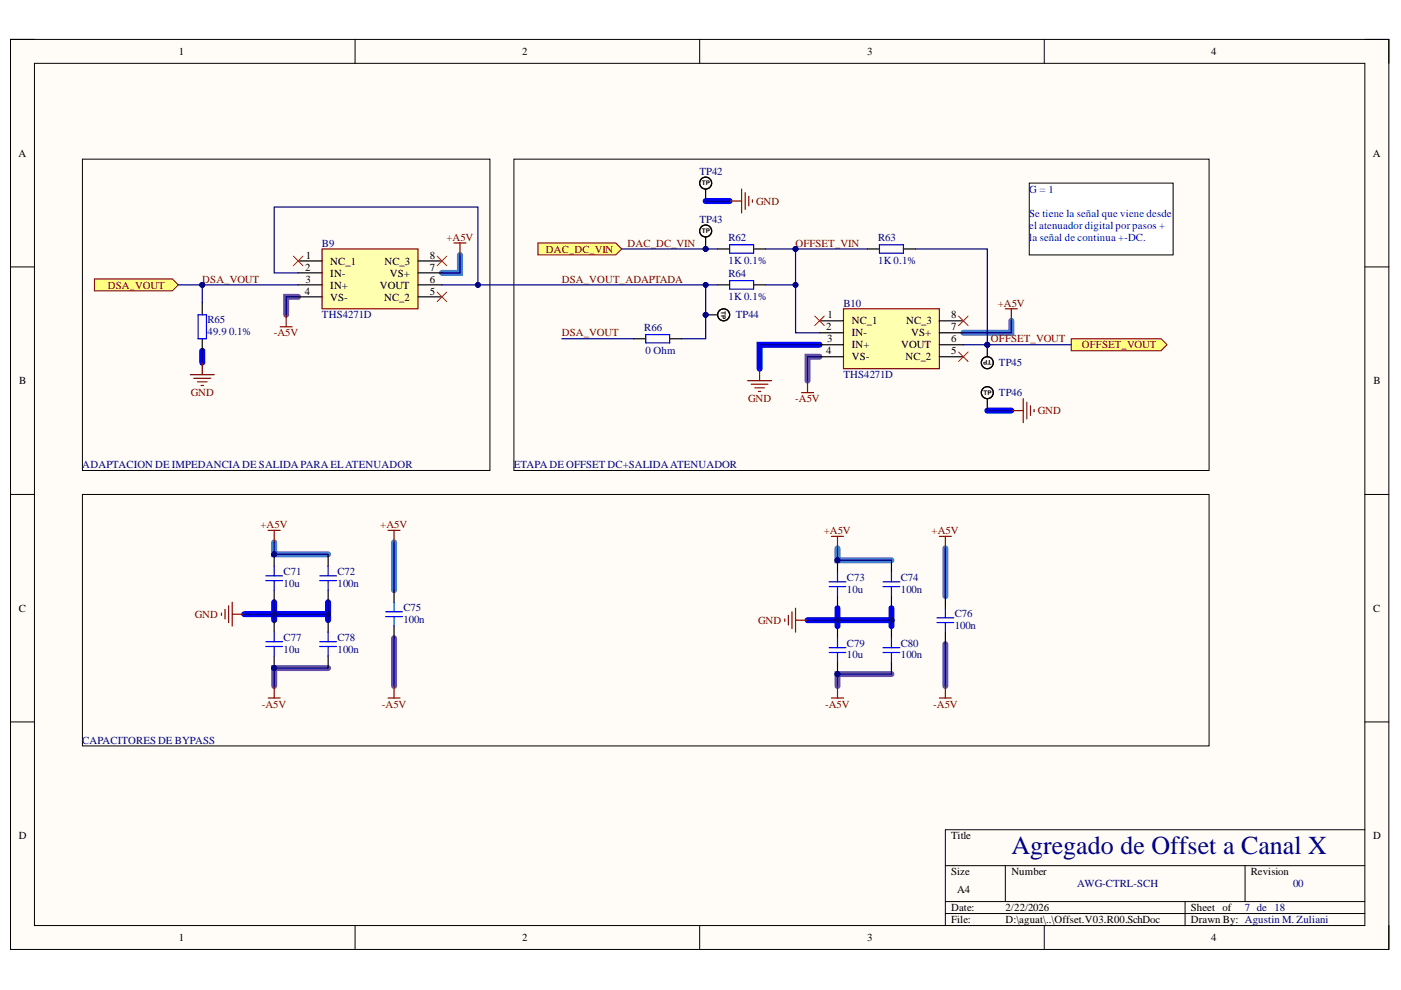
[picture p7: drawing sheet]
<svg xmlns="http://www.w3.org/2000/svg" width="297mm" height="210mm" viewBox="0 0 297 210" stroke-linecap="round" stroke-linejoin="round" font-family="sans-serif">
<defs><g id="words">
<text font-size="5.5" fill="#000080" x="214.4" y="181.1">Agregado de Offset a Canal X</text>
<g font-size="2.3">
<text x="37.9" y="11.7">1</text>
<text x="110.7" y="11.7">2</text>
<text x="183.9" y="11.7">3</text>
<text x="256.8" y="11.7">4</text>
<text x="3.9" y="33.3">A</text>
<text x="291.1" y="33.3">A</text>
<text x="64.7" y="57.4">2</text>
<text x="64.8" y="59.9">3</text>
<text x="64.9" y="54.8">1</text>
<text x="70" y="56.1">NC_1</text>
<text x="70" y="58.7">IN-</text>
<text x="81.5" y="56.1">NC_3</text>
<text x="82.6" y="58.7">VS+</text>
<text x="91.1" y="54.8">8</text>
<text x="91.1" y="57.4">7</text>
<text x="91.1" y="59.9">6</text>
<text x="64.6" y="62.5">4</text>
<text x="70" y="61.2">IN+</text>
<text x="70" y="63.7">VS-</text>
<text x="80.5" y="61.2">VOUT</text>
<text x="81.5" y="63.7">NC_2</text>
<text x="91.1" y="62.5">5</text>
<text x="175.2" y="70.1">2</text>
<text x="175.4" y="67.5">1</text>
<text x="180.6" y="68.8">NC_1</text>
<text x="180.6" y="71.3">IN-</text>
<text x="192.1" y="68.8">NC_3</text>
<text x="193.2" y="71.3">VS+</text>
<text x="201.7" y="67.5">8</text>
<text x="201.7" y="70.1">7</text>
<text x="175.2" y="75.1">4</text>
<text x="175.3" y="72.6">3</text>
<text x="180.6" y="73.9">IN+</text>
<text x="180.6" y="76.4">VS-</text>
<text x="191.1" y="73.9">VOUT</text>
<text x="192" y="76.4">NC_2</text>
<text x="201.7" y="72.6">6</text>
<text x="201.7" y="75.1">5</text>
<text x="4.1" y="81.5">B</text>
<text x="291.2" y="81.5">B</text>
<text x="4" y="129.7">C</text>
<text x="291.1" y="129.7">C</text>
<text x="4" y="178">D</text>
<text x="201.7" y="178">Title</text>
<text x="291.1" y="178">D</text>
<text x="201.7" y="185.6">Size</text>
<text x="214.4" y="185.6">Number</text>
<text x="265.2" y="185.6">Revision</text>
<text x="202.9" y="189.4">A4</text>
<text x="201.7" y="193.2">Date:</text>
<text x="201.7" y="195.7">File:</text>
<text x="213.2" y="193.2">2/22/2026</text>
<text x="213.2" y="195.7">D:\aguat\..\Offset.V03.R00.SchDoc</text>
<text x="252.5" y="193.2">Sheet of</text>
<text x="252.5" y="195.7">Drawn By: Agustin M. Zuliani</text>
<text x="37.9" y="199.5">1</text>
<text x="110.7" y="199.5">2</text>
<text x="183.9" y="199.5">3</text>
<text x="256.8" y="199.5">4</text>
</g>
<g font-size="2.3" fill="#000080">
<text x="148.3" y="37.1">TP42</text>
<text x="148.3" y="47.2">TP43</text>
<text x="68.3" y="52.3">B9</text>
<text x="154.5" y="51.1">R62</text>
<text x="186.2" y="51.1">R63</text>
<text x="154.5" y="55.9">1K 0.1%</text>
<text x="154.5" y="58.7">R64</text>
<text x="186.2" y="55.9">1K 0.1%</text>
<text x="154.5" y="63.6">1K 0.1%</text>
<text x="178.8" y="65">B10</text>
<text x="44" y="68.5">R65</text>
<text x="44" y="71.1">49.9</text>
<text x="48.6" y="71.1">0.1%</text>
<text x="68.3" y="67.5">THS4271D</text>
<text x="136.6" y="70.2">R66</text>
<text x="156" y="67.5">TP44</text>
<text x="136.9" y="75.1">0 Ohm</text>
<text x="211.8" y="77.7">TP45</text>
<text x="178.8" y="80.2">THS4271D</text>
<text x="211.8" y="84">TP46</text>
<text x="17.4" y="99.3">ADAPTACION DE IMPEDANCIA DE SALIDAPARA ELATENUADOR</text>
<text x="108.9" y="99.3">ETAPADE OFFSET DC+SALIDAATENUADOR</text>
<text x="60.1" y="121.9">C71</text>
<text x="60.1" y="124.4">10u</text>
<text x="71.6" y="121.9">C72</text>
<text x="71.6" y="124.4">100n</text>
<text x="179.6" y="123.1">C73</text>
<text x="179.6" y="125.7">10u</text>
<text x="191" y="123.1">C74</text>
<text x="191" y="125.7">100n</text>
<text x="85.5" y="129.5">C75</text>
<text x="202.4" y="130.7">C76</text>
<text x="60.1" y="135.8">C77</text>
<text x="71.6" y="135.8">C78</text>
<text x="85.5" y="132">100n</text>
<text x="179.6" y="137.1">C79</text>
<text x="191" y="137.1">C80</text>
<text x="202.4" y="133.3">100n</text>
<text x="60.1" y="138.3">10u</text>
<text x="71.6" y="138.3">100n</text>
<text x="179.6" y="139.6">10u</text>
<text x="191" y="139.6">100n</text>
<text x="17.4" y="157.7">CAPACITORES DE BYPASS</text>
<text x="228.4" y="188.1">AWG-CTRL-SCH</text>
<text x="274.1" y="188.1">00</text>
<text x="263.9" y="193.2">7 de</text>
<text x="270.3" y="193.2">18</text>
</g>
<g font-size="2.3" fill="#00f">
<text x="218.2" y="40.9">G = 1</text>
<text x="218.2" y="46">Se tiene la señal que viene desde</text>
<text x="218.2" y="48.5">el atenuador digital por pasos +</text>
<text x="218.2" y="51">l</text>
<text x="218.9" y="51">a señal de continua +-DC.</text>
</g>
<g font-size="2.3" fill="#800000">
<text x="160.3" y="43.4">GND</text>
<text x="94.7" y="51">+A5V</text>
<text x="115.7" y="53.6">DAC_DC_VIN</text>
<text x="133.1" y="52.3">DAC_DC_VIN</text>
<text x="168.7" y="52.3">OFFSET_VIN</text>
<text x="42.9" y="59.9">DSA_VOUT</text>
<text x="119.1" y="59.9">DSA_VOUT_ADAPTADA</text>
<text x="22.8" y="61.2">DSA_VOUT</text>
<text x="211.5" y="65">+A5V</text>
<text x="58" y="71.3">-A5V</text>
<text x="119.1" y="71.3">DSA_VOUT</text>
<text x="210.1" y="72.6">OFFSET_VOUT</text>
<text x="229.4" y="73.9">OFFSET_VOUT</text>
<text x="40.4" y="84">GND</text>
<text x="158.6" y="85.3">GND</text>
<text x="168.6" y="85.3">-A5V</text>
<text x="220" y="87.8">GND</text>
<text x="55.2" y="112">+A5V</text>
<text x="80.6" y="112">+A5V</text>
<text x="174.7" y="113.2">+A5V</text>
<text x="197.5" y="113.2">+A5V</text>
<text x="41.3" y="131">GND</text>
<text x="160.7" y="132.3">GND</text>
<text x="55.5" y="150.1">-A5V</text>
<text x="80.9" y="150.1">-A5V</text>
<text x="174.9" y="150.1">-A5V</text>
<text x="197.8" y="150.1">-A5V</text>
</g>
<g font-size="1.4">
<text x="148.8" y="39.3">TP</text>
<text x="148.8" y="49.4">TP</text>
<text x="152.9" y="65.9" transform="rotate(90 152.9 65.9)">TP</text>
<text x="210.2" y="76.4" transform="rotate(-180 210.2 76.4)">TP</text>
<text x="208.5" y="83.8">TP</text>
</g>
</g></defs>
<path d="M2.2 8.4h292.3v192.9h-292.3z" fill-rule="evenodd" fill="#fffcf8"/>
<path d="M2.2 8.4h292.3v192.9h-292.3z" fill="none" stroke="#000" stroke-width=".21"/>
<path d="M7.3 13.4h282.1v182.8h-282.1z" fill-rule="evenodd" fill="#fffcf8"/>
<g fill="none" stroke="#000" stroke-width=".21">
<path d="M2.2 8.4h5.1M7.3 13.4h282.1v182.8h-282.1zM75.3 8.4v5M148.3 8.4v5M221.4 8.4v5M289.4 8.4h5.1v5M2.2 56.6h5.1M289.4 56.6h5.1M2.2 104.8h5.1M289.4 104.8h5.1M2.2 153.1h5.1M289.4 153.1h5.1"/>
<path d="M289.4 175.9h-89v20.3M75.3 196.2v5.1M148.3 196.2v5.1M200.4 183.5h89M200.4 191.2h89M200.4 193.7h89M213.1 183.5v7.7M221.4 196.2v5.1M251.3 191.2v5M264 183.5v7.7M294.5 196.2v5.1"/>
</g>
<path d="M63.2 62.9h-2.5v3.8M173.8 75.6h-2.6v5.1M83.5 135.3v10.2M200.4 136.6v8.9M69.6 141.6h-11.5v3.9M189 142.9h-11.4v2.6" fill="none" stroke="#674ea7" stroke-width="1.3"/>
<path d="M97.5 54.1v3.8h-3.8M214.4 68v2.6h-10.1M58.1 115v2.5h11.5M83.5 115v10.1M177.6 116.3v2.5h11.4M200.4 116.3v10.1" fill="none" stroke="#3d85c6" stroke-width="1.3"/>
<path d="M149.6 42.6h5.1M42.9 74.4v2.5M173.8 73.1h-12.7v5.1M209.3 87.1h5.1M51.8 130.2h17.8M58.1 127.7v3.8M69.6 127.7v3.8M171.2 131.5h17.8M177.6 129v3.8M189 129v3.8" fill="none" stroke="#00f" stroke-width="1.3"/>
<path d="M178.8 65.5h20.4v12.7h-20.4z" fill-rule="evenodd" fill="#ffffb0"/>
<path d="M178.8 65.5h20.4v12.7h-20.4zM213.1 65.5h2.6M214.4 65.5v2.5M169.9 83.3h2.6M171.2 80.7v2.6M176.3 113.7h2.5M177.6 113.7v2.6M176.3 148h2.5M177.6 145.5v2.5" fill="none" stroke="#800000" stroke-width=".25"/>
<path d="M173.8 68h5M173.8 70.6h5M173.8 73.1h5M173.8 75.6h5M199.2 68h5.1M199.2 70.6h5.1M199.2 73.1h5.1M199.2 75.6h5.1" fill="none" stroke="#000" stroke-width=".25"/>
<path d="M172.7 67l2.1 2M174.8 67l-2.1 2M203.2 74.6l2.1 2.1M203.2 67l2.1 2M205.3 74.6l-2.1 2.1M205.3 67l-2.1 2" fill="none" stroke="#f00" stroke-width=".21"/>
<circle cx="177.6" cy="118.8" r=".51" fill="#000080"/>
<circle cx="177.6" cy="118.8" r=".51" fill="none" stroke="#000080" stroke-width=".21"/>
<path d="M177.6 118.8v2.5M177.6 126.4v2.6" fill="none" stroke="#000" stroke-width=".25"/>
<circle cx="177.6" cy="118.8" r=".51" fill="#000080"/>
<circle cx="177.6" cy="118.8" r=".51" fill="none" stroke="#000080" stroke-width=".21"/>
<path d="M175.8 124.4h3.5M175.8 123.4h3.5M177.6 121.3v2.1M177.6 124.4v2M187.2 124.4h3.6M187.2 123.4h3.6M189 121.3v2.1M189 124.4v2" fill="none" stroke="#00f" stroke-width=".25"/>
<path d="M189 118.8v2.5M189 126.4v2.6" fill="none" stroke="#000" stroke-width=".25"/>
<circle cx="177.6" cy="142.9" r=".51" fill="#000080"/>
<circle cx="177.6" cy="142.9" r=".51" fill="none" stroke="#000080" stroke-width=".21"/>
<path d="M177.6 140.4v2.5" fill="none" stroke="#000" stroke-width=".25"/>
<circle cx="177.6" cy="142.9" r=".51" fill="#000080"/>
<circle cx="177.6" cy="142.9" r=".51" fill="none" stroke="#000080" stroke-width=".21"/>
<path d="M152.2 52.8h2.5M159.8 52.8h2.5M183.9 52.8h2.6M191.5 52.8h2.6M152.2 60.4h2.5M159.8 60.4h2.5M177.6 132.8v2.5M189 132.8v2.5M200.4 126.4v2.6M200.4 134v2.6M189 140.4v2.5" fill="none" stroke="#000" stroke-width=".25"/>
<g fill="none" stroke="#00f" stroke-width=".25">
<path d="M154.7 51.9h5.1v1.8h-5.1zM154.7 59.5h5.1v1.8h-5.1zM186.5 51.9h5v1.8h-5zM175.8 138.3h3.5M175.8 137.3h3.5M177.6 135.3v2M177.6 138.3v2.1M187.2 138.3h3.6M187.2 137.3h3.6M189 135.3v2M189 138.3v2.1M198.7 132h3.5"/>
<path d="M198.7 131h3.5M200.4 129v2M200.4 132v2"/>
</g>
<g fill="none" stroke="#800000" stroke-width=".25">
<path d="M161 78.2v2.5M158.5 80.7h5.1M159.3 81.5h3.5M160 82.2h2.1M160.8 83h.5M199.2 113.7h2.5M200.4 113.7v2.6M166.4 131.2v.5M167.1 130.5v2M167.9 129.7v3.6M168.7 129v5M168.7 131.5h2.5"/>
<path d="M199.2 148h2.5M200.4 145.5v2.5"/>
</g>
<path d="M227.1 71.8h19.1l1.2 1.3-1.2 1.3h-19.1z" fill-rule="evenodd" fill="#ffff80"/>
<path d="M227.1 71.8h19.1l1.2 1.3-1.2 1.3h-19.1z" fill="none" stroke="#800000" stroke-width=".21"/>
<circle cx="168.7" cy="52.8" r=".51" fill="#000080"/>
<circle cx="168.7" cy="52.8" r=".51" fill="none" stroke="#000080" stroke-width=".21"/>
<path d="M114 51.5h16.6l1.2 1.3-1.2 1.3h-16.6z" fill-rule="evenodd" fill="#ffff80"/>
<path d="M114 51.5h16.6l1.2 1.3-1.2 1.3h-16.6z" fill="none" stroke="#800000" stroke-width=".21"/>
<path d="M20 59.1h16.5l1.3 1.3-1.3 1.3h-16.5z" fill-rule="evenodd" fill="#ffff80"/>
<path d="M20 59.1h16.5l1.3 1.3-1.3 1.3h-16.5z" fill="none" stroke="#800000" stroke-width=".21"/>
<circle cx="42.9" cy="60.4" r=".51" fill="#000080"/>
<circle cx="42.9" cy="60.4" r=".51" fill="none" stroke="#000080" stroke-width=".21"/>
<path d="M109 33.7h147.3v66.1h-147.3zM17.5 104.8h238.8v53.4h-238.8z" fill="none" stroke="#000" stroke-width=".21"/>
<path d="M218.2 38.8h30.5v15.3h-30.5z" fill-rule="evenodd" fill="#fff"/>
<path d="M218.2 38.8h30.5v15.3h-30.5z" fill="none" stroke="#000" stroke-width=".21"/>
<path d="M68.3 52.8h20.3v12.7h-20.3z" fill-rule="evenodd" fill="#ffffb0"/>
<g fill="none" stroke="#800000" stroke-width=".25">
<path d="M68.3 52.8h20.3v12.7h-20.3zM96.2 51.5h2.6M97.5 51.5v2.6M40.3 79.4h5.1M42.9 76.9v2.5M59.4 69.3h2.5M60.7 66.7v2.6M41.1 80.2h3.6M41.9 81h2M42.6 81.7h.5M56.9 112.4h2.5M58.1 112.4v2.6"/>
<path d="M56.9 148h2.5M58.1 145.5v2.5"/>
</g>
<path d="M63.2 55.3h5.1M63.2 57.9h5.1M88.6 55.3h5.1M88.6 57.9h5.1M42.9 64.2v2.5M42.9 71.8v2.6M63.2 60.4h5.1M63.2 62.9h5.1M88.6 60.4h5.1M88.6 62.9h5.1" fill="none" stroke="#000" stroke-width=".25"/>
<path d="M62.2 54.3l2 2M64.2 54.3l-2 2M92.7 54.3l2 2M94.7 54.3l-2 2M92.7 61.9l2 2.1M94.7 61.9l-2 2.1" fill="none" stroke="#f00" stroke-width=".21"/>
<path d="M42 66.7h1.8v5.1h-1.8z" fill="none" stroke="#00f" stroke-width=".25"/>
<circle cx="58.1" cy="117.5" r=".51" fill="#000080"/>
<circle cx="58.1" cy="117.5" r=".51" fill="none" stroke="#000080" stroke-width=".21"/>
<path d="M58.1 117.5v2.6M58.1 125.1v2.6" fill="none" stroke="#000" stroke-width=".25"/>
<circle cx="58.1" cy="117.5" r=".51" fill="#000080"/>
<circle cx="58.1" cy="117.5" r=".51" fill="none" stroke="#000080" stroke-width=".21"/>
<path d="M56.3 123.1h3.6M56.3 122.1h3.6M58.1 120.1v2M58.1 123.1v2M67.8 123.1h3.5M67.8 122.1h3.5M69.6 120.1v2M69.6 123.1v2" fill="none" stroke="#00f" stroke-width=".25"/>
<path d="M69.6 117.5v2.6M69.6 125.1v2.6" fill="none" stroke="#000" stroke-width=".25"/>
<circle cx="58.1" cy="141.6" r=".51" fill="#000080"/>
<circle cx="58.1" cy="141.6" r=".51" fill="none" stroke="#000080" stroke-width=".21"/>
<path d="M58.1 139.1v2.5" fill="none" stroke="#000" stroke-width=".25"/>
<circle cx="58.1" cy="141.6" r=".51" fill="#000080"/>
<circle cx="58.1" cy="141.6" r=".51" fill="none" stroke="#000080" stroke-width=".21"/>
<path d="M134.4 71.8h2.5M142 71.8h2.5M58.1 131.5v2.5M69.6 131.5v2.5M69.6 139.1v2.5M83.5 125.1v2.6M83.5 132.8v2.5" fill="none" stroke="#000" stroke-width=".25"/>
<g fill="none" stroke="#00f" stroke-width=".25">
<path d="M136.9 70.9h5.1v1.8h-5.1zM56.3 137.1h3.6M56.3 136.1h3.6M58.1 134v2.1M58.1 137.1v2M67.8 137.1h3.5M67.8 136.1h3.5M69.6 134v2.1M69.6 137.1v2M81.8 130.7h3.5M81.8 129.7h3.5M83.5 127.7v2"/>
<path d="M83.5 130.7v2.1"/>
</g>
<path d="M82.3 112.4h2.5M83.5 112.4v2.6M47 130v.5M47.7 129.2v2M48.5 128.4v3.6M49.2 127.7v5.1M49.2 130.2h2.6M82.3 148h2.5M83.5 145.5v2.5" fill="none" stroke="#800000" stroke-width=".25"/>
<path d="M17.5 33.7h86.4v66.1h-86.4z" fill="none" stroke="#000" stroke-width=".21"/>
<circle cx="149.6" cy="66.7" r=".51" fill="#000080"/>
<circle cx="149.6" cy="66.7" r=".51" fill="none" stroke="#000080" stroke-width=".21"/>
<path d="M149.6 66.7h2.6" fill="none" stroke="#000" stroke-width=".25"/>
<circle cx="149.6" cy="66.7" r=".51" fill="#000080"/>
<circle cx="149.6" cy="66.7" r=".51" fill="none" stroke="#000080" stroke-width=".21"/>
<circle cx="153.4" cy="66.7" r="1.27" fill="none" stroke="#000" stroke-width=".25"/>
<circle cx="149.6" cy="52.8" r=".51" fill="#000080"/>
<circle cx="149.6" cy="52.8" r=".51" fill="none" stroke="#000080" stroke-width=".21"/>
<path d="M149.6 50.2v2.6" fill="none" stroke="#000" stroke-width=".25"/>
<circle cx="149.6" cy="52.8" r=".51" fill="#000080"/>
<circle cx="149.6" cy="52.8" r=".51" fill="none" stroke="#000080" stroke-width=".21"/>
<circle cx="149.6" cy="49" r="1.27" fill="none" stroke="#000" stroke-width=".25"/>
<circle cx="209.3" cy="73.1" r=".51" fill="#000080"/>
<circle cx="209.3" cy="73.1" r=".51" fill="none" stroke="#000080" stroke-width=".21"/>
<path d="M209.3 73.1v2.5" fill="none" stroke="#000" stroke-width=".25"/>
<circle cx="209.3" cy="73.1" r=".51" fill="#000080"/>
<circle cx="209.3" cy="73.1" r=".51" fill="none" stroke="#000080" stroke-width=".21"/>
<g fill="none" stroke="#000" stroke-width=".25">
<path d="M149.6 40.1v2.5"/>
<circle cx="149.6" cy="38.8" r="1.27"/>
<circle cx="209.3" cy="76.9" r="1.27"/>
</g>
<path d="M154.7 42.6h2.5M157.2 40.1v5.1M158 40.9v3.5M158.8 41.6v2M159.5 42.4v.5" fill="none" stroke="#800000" stroke-width=".25"/>
<path d="M189 142.9h-11.4v2.6" fill="none" stroke="#000080" stroke-width=".25"/>
<circle cx="177.6" cy="142.9" r=".51" fill="#000080"/>
<circle cx="177.6" cy="142.9" r=".51" fill="none" stroke="#000080" stroke-width=".21"/>
<path d="M177.6 116.3v2.5h11.4" fill="none" stroke="#000080" stroke-width=".25"/>
<circle cx="177.6" cy="118.8" r=".51" fill="#000080"/>
<circle cx="177.6" cy="118.8" r=".51" fill="none" stroke="#000080" stroke-width=".21"/>
<path d="M171.2 131.5h6.4" fill="none" stroke="#000080" stroke-width=".25"/>
<circle cx="177.6" cy="131.5" r=".51" fill="#000080"/>
<circle cx="177.6" cy="131.5" r=".51" fill="none" stroke="#000080" stroke-width=".21"/>
<path d="M177.6 131.5h11.4" fill="none" stroke="#000080" stroke-width=".25"/>
<circle cx="177.6" cy="131.5" r=".51" fill="#000080"/>
<circle cx="177.6" cy="131.5" r=".51" fill="none" stroke="#000080" stroke-width=".21"/>
<circle cx="189" cy="131.5" r=".51" fill="#000080"/>
<circle cx="189" cy="131.5" r=".51" fill="none" stroke="#000080" stroke-width=".21"/>
<path d="M168.7 52.8v7.6h-6.4M200.4 116.3v10.1M200.4 136.6v8.9" fill="none" stroke="#000080" stroke-width=".25"/>
<circle cx="168.7" cy="60.4" r=".51" fill="#000080"/>
<circle cx="168.7" cy="60.4" r=".51" fill="none" stroke="#000080" stroke-width=".21"/>
<circle cx="168.7" cy="52.8" r=".51" fill="#000080"/>
<circle cx="168.7" cy="52.8" r=".51" fill="none" stroke="#000080" stroke-width=".21"/>
<path d="M168.7 60.4v10.2h5.1" fill="none" stroke="#000080" stroke-width=".25"/>
<circle cx="168.7" cy="60.4" r=".51" fill="#000080"/>
<circle cx="168.7" cy="60.4" r=".51" fill="none" stroke="#000080" stroke-width=".21"/>
<path d="M194.1 52.8h15.2v20.3h-5" fill="none" stroke="#000080" stroke-width=".25"/>
<circle cx="209.3" cy="73.1" r=".51" fill="#000080"/>
<circle cx="209.3" cy="73.1" r=".51" fill="none" stroke="#000080" stroke-width=".21"/>
<path d="M209.3 73.1h17.8" fill="none" stroke="#000080" stroke-width=".25"/>
<circle cx="209.3" cy="73.1" r=".51" fill="#000080"/>
<circle cx="209.3" cy="73.1" r=".51" fill="none" stroke="#000080" stroke-width=".21"/>
<path d="M131.8 52.8h20.4M214.4 68v2.6h-10.1" fill="none" stroke="#000080" stroke-width=".25"/>
<circle cx="149.6" cy="52.8" r=".51" fill="#000080"/>
<circle cx="149.6" cy="52.8" r=".51" fill="none" stroke="#000080" stroke-width=".21"/>
<path d="M63.2 57.9h-5.1v-14h43.2v16.5h-7.6M97.5 54.1v3.8h-3.8M63.2 62.9h-2.5v3.8M173.8 75.6h-2.6v5.1M173.8 73.1h-12.7v5.1" fill="none" stroke="#000080" stroke-width=".25"/>
<circle cx="101.3" cy="60.4" r=".51" fill="#000080"/>
<circle cx="101.3" cy="60.4" r=".51" fill="none" stroke="#000080" stroke-width=".21"/>
<path d="M101.3 60.4h50.9" fill="none" stroke="#000080" stroke-width=".25"/>
<circle cx="101.3" cy="60.4" r=".51" fill="#000080"/>
<circle cx="101.3" cy="60.4" r=".51" fill="none" stroke="#000080" stroke-width=".21"/>
<circle cx="149.6" cy="60.4" r=".51" fill="#000080"/>
<circle cx="149.6" cy="60.4" r=".51" fill="none" stroke="#000080" stroke-width=".21"/>
<path d="M42.9 60.4v3.8M42.9 74.4v2.5" fill="none" stroke="#000080" stroke-width=".25"/>
<circle cx="42.9" cy="60.4" r=".51" fill="#000080"/>
<circle cx="42.9" cy="60.4" r=".51" fill="none" stroke="#000080" stroke-width=".21"/>
<path d="M69.6 141.6h-11.5v3.9" fill="none" stroke="#000080" stroke-width=".25"/>
<circle cx="58.1" cy="141.6" r=".51" fill="#000080"/>
<circle cx="58.1" cy="141.6" r=".51" fill="none" stroke="#000080" stroke-width=".21"/>
<path d="M58.1 115v2.5h11.5" fill="none" stroke="#000080" stroke-width=".25"/>
<circle cx="58.1" cy="117.5" r=".51" fill="#000080"/>
<circle cx="58.1" cy="117.5" r=".51" fill="none" stroke="#000080" stroke-width=".21"/>
<path d="M51.8 130.2h6.3" fill="none" stroke="#000080" stroke-width=".25"/>
<circle cx="58.1" cy="130.2" r=".51" fill="#000080"/>
<circle cx="58.1" cy="130.2" r=".51" fill="none" stroke="#000080" stroke-width=".21"/>
<path d="M58.1 130.2h11.5" fill="none" stroke="#000080" stroke-width=".25"/>
<circle cx="58.1" cy="130.2" r=".51" fill="#000080"/>
<circle cx="58.1" cy="130.2" r=".51" fill="none" stroke="#000080" stroke-width=".21"/>
<circle cx="69.6" cy="130.2" r=".51" fill="#000080"/>
<circle cx="69.6" cy="130.2" r=".51" fill="none" stroke="#000080" stroke-width=".21"/>
<path d="M37.8 60.4h25.4M83.5 115v10.1M83.5 135.3v10.2" fill="none" stroke="#000080" stroke-width=".25"/>
<circle cx="42.9" cy="60.4" r=".51" fill="#000080"/>
<circle cx="42.9" cy="60.4" r=".51" fill="none" stroke="#000080" stroke-width=".21"/>
<path d="M162.3 52.8h21.6" fill="none" stroke="#000080" stroke-width=".25"/>
<circle cx="168.7" cy="52.8" r=".51" fill="#000080"/>
<circle cx="168.7" cy="52.8" r=".51" fill="none" stroke="#000080" stroke-width=".21"/>
<path d="M177.6 129v3.8" fill="none" stroke="#000080" stroke-width=".25"/>
<circle cx="177.6" cy="131.5" r=".51" fill="#000080"/>
<circle cx="177.6" cy="131.5" r=".51" fill="none" stroke="#000080" stroke-width=".21"/>
<path d="M189 129v3.8" fill="none" stroke="#000080" stroke-width=".25"/>
<circle cx="189" cy="131.5" r=".51" fill="#000080"/>
<circle cx="189" cy="131.5" r=".51" fill="none" stroke="#000080" stroke-width=".21"/>
<path d="M149.6 60.4v11.4h-5.1" fill="none" stroke="#000080" stroke-width=".25"/>
<circle cx="149.6" cy="66.7" r=".51" fill="#000080"/>
<circle cx="149.6" cy="66.7" r=".51" fill="none" stroke="#000080" stroke-width=".21"/>
<circle cx="149.6" cy="60.4" r=".51" fill="#000080"/>
<circle cx="149.6" cy="60.4" r=".51" fill="none" stroke="#000080" stroke-width=".21"/>
<path d="M119.1 71.8h15.3M58.1 127.7v3.8" fill="none" stroke="#000080" stroke-width=".25"/>
<circle cx="58.1" cy="130.2" r=".51" fill="#000080"/>
<circle cx="58.1" cy="130.2" r=".51" fill="none" stroke="#000080" stroke-width=".21"/>
<path d="M69.6 127.7v3.8" fill="none" stroke="#000080" stroke-width=".25"/>
<circle cx="69.6" cy="130.2" r=".51" fill="#000080"/>
<circle cx="69.6" cy="130.2" r=".51" fill="none" stroke="#000080" stroke-width=".21"/>
<path d="M149.6 42.6h5.1M209.3 87.1h5.1" fill="none" stroke="#000080" stroke-width=".25"/>
<g fill="none" stroke="#000" stroke-width=".25">
<path d="M209.3 84.5v2.6"/>
<circle cx="209.3" cy="83.3" r="1.27"/>
</g>
<path d="M214.4 87.1h2.6M217 84.5v5.1M217.7 85.3v3.5M218.5 86v2.1M219.2 86.8v.5" fill="none" stroke="#800000" stroke-width=".25"/>
<use href="#words"/>
</svg>
